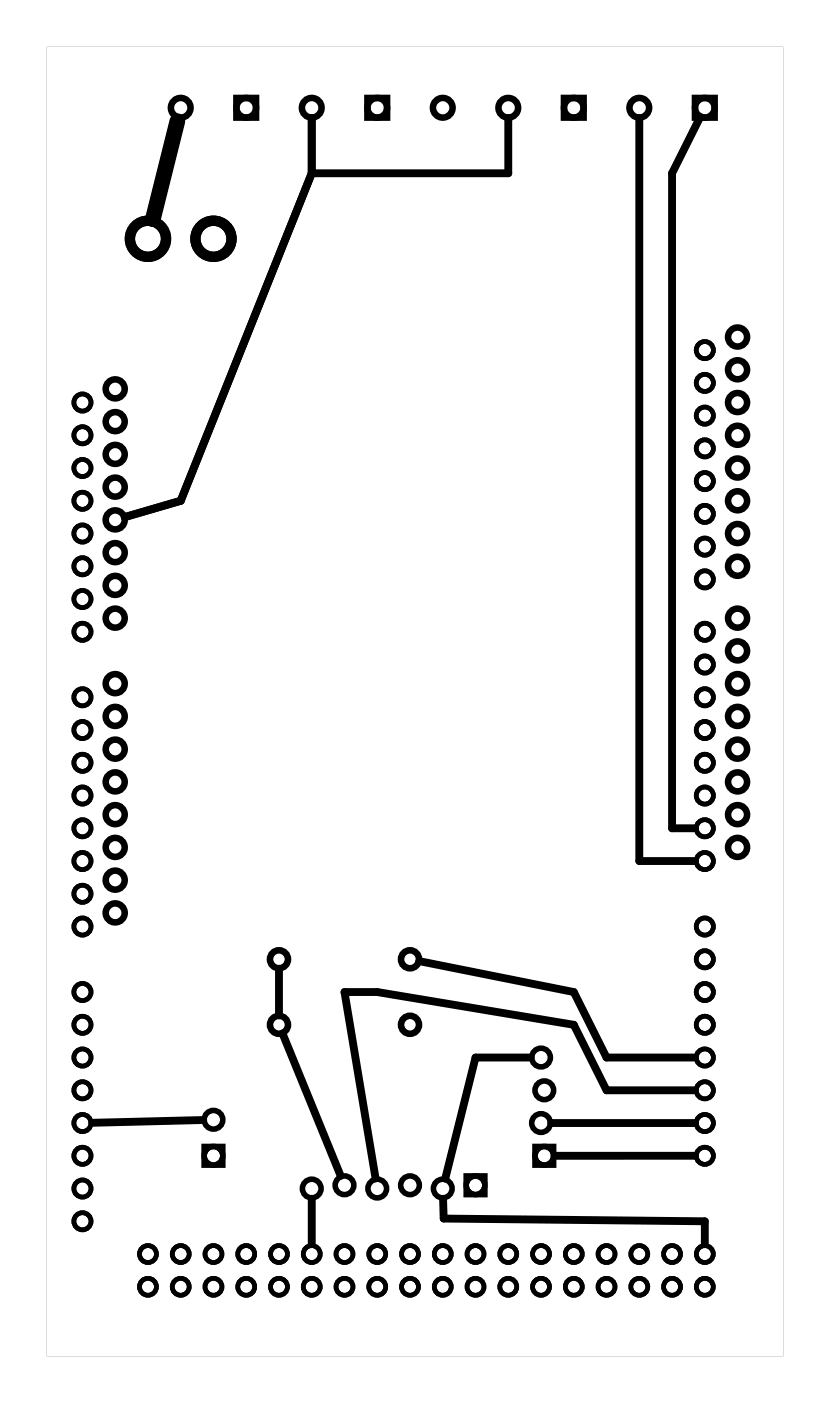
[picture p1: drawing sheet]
<svg xmlns="http://www.w3.org/2000/svg" width="64mm" height="109mm" viewBox="0 0 64 109" stroke-linecap="round" stroke-linejoin="round" font-family="sans-serif">
<g fill="#000">
<path d="M3.6 3.6v101.6h57.1v-101.6zM3.6 3.6h57.1v101.6h-57.1z"/>
<path d="M15.6 88.7v1.9h1.9v-1.9zM16 89.6a.55 .55 0 0 1 1.1 0 .55 .55 0 0 1-1.1 0z"/>
<path d="M35.9 91v1.9h1.9v-1.9zM36.4 91.9a.51 .51 0 0 1 1 0 .51 .51 0 0 1-1 0z"/>
<path d="M41.3 88.7v1.9h1.8v-1.9zM41.7 89.6a.51 .51 0 0 1 1 0 .51 .51 0 0 1-1 0z"/>
</g>
<g fill="none" stroke="#000" stroke-width=".36">
<circle cx="6.4" cy="36.3" r=".66"/>
<circle cx="6.4" cy="31.2" r=".66"/>
<circle cx="6.4" cy="38.8" r=".66"/>
<circle cx="6.4" cy="33.8" r=".66"/>
<circle cx="54.7" cy="32.2" r=".66"/>
<circle cx="54.7" cy="37.3" r=".66"/>
<circle cx="54.7" cy="34.8" r=".66"/>
<circle cx="54.7" cy="29.7" r=".66"/>
<circle cx="54.7" cy="27.2" r=".66"/>
<circle cx="54.7" cy="39.9" r=".66"/>
<circle cx="6.4" cy="46.5" r=".66"/>
<circle cx="6.4" cy="49" r=".66"/>
<circle cx="6.4" cy="54.1" r=".66"/>
<circle cx="6.4" cy="59.2" r=".66"/>
<circle cx="6.4" cy="56.6" r=".66"/>
<circle cx="6.4" cy="43.9" r=".66"/>
<circle cx="6.4" cy="41.4" r=".66"/>
<circle cx="54.7" cy="49" r=".66"/>
<circle cx="54.7" cy="54.1" r=".66"/>
<circle cx="54.7" cy="59.2" r=".66"/>
<circle cx="54.7" cy="44.9" r=".66"/>
<circle cx="54.7" cy="42.4" r=".66"/>
<circle cx="54.7" cy="51.5" r=".66"/>
<circle cx="54.7" cy="56.6" r=".66"/>
<circle cx="6.4" cy="64.2" r=".66"/>
<circle cx="6.4" cy="61.7" r=".66"/>
<circle cx="6.4" cy="76.9" r=".66"/>
<circle cx="6.4" cy="66.8" r=".66"/>
<circle cx="6.4" cy="79.5" r=".66"/>
<circle cx="6.4" cy="69.3" r=".66"/>
<circle cx="6.4" cy="71.9" r=".66"/>
<circle cx="54.7" cy="79.5" r=".66"/>
<circle cx="54.7" cy="74.4" r=".66"/>
<circle cx="54.7" cy="71.9" r=".66"/>
<circle cx="54.7" cy="66.8" r=".66"/>
<circle cx="54.7" cy="61.7" r=".66"/>
<circle cx="54.7" cy="64.2" r=".66"/>
<circle cx="54.7" cy="76.9" r=".66"/>
<circle cx="6.4" cy="82" r=".66"/>
<circle cx="6.4" cy="89.6" r=".66"/>
<circle cx="6.4" cy="84.6" r=".66"/>
<circle cx="6.4" cy="92.2" r=".66"/>
<circle cx="6.4" cy="87.1" r=".66"/>
<circle cx="6.4" cy="94.7" r=".66"/>
<circle cx="11.5" cy="99.8" r=".66"/>
<circle cx="11.5" cy="97.3" r=".66"/>
<circle cx="14" cy="99.8" r=".66"/>
<circle cx="14" cy="97.3" r=".66"/>
<circle cx="16.6" cy="97.3" r=".66"/>
<circle cx="16.6" cy="99.8" r=".66"/>
<circle cx="19.1" cy="97.3" r=".66"/>
<circle cx="19.1" cy="99.8" r=".66"/>
<circle cx="21.6" cy="99.8" r=".66"/>
<circle cx="21.6" cy="97.3" r=".66"/>
<circle cx="24.2" cy="97.3" r=".66"/>
<circle cx="24.2" cy="99.8" r=".66"/>
<circle cx="26.7" cy="97.3" r=".66"/>
<circle cx="26.7" cy="99.8" r=".66"/>
<circle cx="29.3" cy="97.3" r=".66"/>
<circle cx="29.3" cy="99.8" r=".66"/>
<circle cx="31.8" cy="97.3" r=".66"/>
<circle cx="31.8" cy="99.8" r=".66"/>
<circle cx="34.3" cy="97.3" r=".66"/>
<circle cx="34.3" cy="99.8" r=".66"/>
<circle cx="36.9" cy="97.3" r=".66"/>
<circle cx="36.9" cy="99.8" r=".66"/>
<circle cx="39.4" cy="99.8" r=".66"/>
<circle cx="39.4" cy="97.3" r=".66"/>
<circle cx="42" cy="97.3" r=".66"/>
<circle cx="42" cy="99.8" r=".66"/>
<circle cx="44.5" cy="97.3" r=".66"/>
<circle cx="44.5" cy="99.8" r=".66"/>
<circle cx="47" cy="97.3" r=".66"/>
<circle cx="47" cy="99.8" r=".66"/>
<circle cx="49.6" cy="99.8" r=".66"/>
<circle cx="49.6" cy="97.3" r=".66"/>
<circle cx="52.1" cy="99.8" r=".66"/>
<circle cx="52.1" cy="97.3" r=".66"/>
<circle cx="54.7" cy="87.1" r=".66"/>
<circle cx="54.7" cy="84.6" r=".66"/>
<circle cx="54.7" cy="89.6" r=".66"/>
<circle cx="54.7" cy="82" r=".66"/>
<circle cx="54.7" cy="97.3" r=".66"/>
<circle cx="54.7" cy="99.8" r=".66"/>
</g>
<g fill="none" stroke="#000" stroke-width=".51">
<path d="M18.3 7.6h1.6v1.5h-1.6zM28.5 7.6h1.5v1.5h-1.5zM43.7 7.6h1.6v1.5h-1.6zM53.9 7.6h1.5v1.5h-1.5z"/>
<circle cx="14" cy="8.4" r=".76"/>
<circle cx="19.1" cy="8.4" r=".76"/>
<circle cx="24.2" cy="8.4" r=".76"/>
<circle cx="29.3" cy="8.4" r=".76"/>
<circle cx="34.3" cy="8.4" r=".76"/>
<circle cx="39.4" cy="8.4" r=".76"/>
<circle cx="44.5" cy="8.4" r=".76"/>
<circle cx="49.6" cy="8.4" r=".76"/>
<circle cx="54.7" cy="8.4" r=".76"/>
<circle cx="8.9" cy="35.2" r=".74"/>
<circle cx="8.9" cy="37.8" r=".74"/>
<circle cx="8.9" cy="30.2" r=".74"/>
<circle cx="8.9" cy="32.7" r=".74"/>
<circle cx="57.2" cy="38.8" r=".74"/>
<circle cx="57.2" cy="36.3" r=".74"/>
<circle cx="57.2" cy="28.7" r=".74"/>
<circle cx="57.2" cy="33.8" r=".74"/>
<circle cx="57.2" cy="26.1" r=".74"/>
<circle cx="57.2" cy="31.2" r=".74"/>
<circle cx="8.9" cy="45.4" r=".74"/>
<circle cx="8.9" cy="40.3" r=".74"/>
<circle cx="8.9" cy="47.9" r=".74"/>
<circle cx="8.9" cy="42.9" r=".74"/>
<circle cx="8.9" cy="58.1" r=".74"/>
<circle cx="8.9" cy="53" r=".74"/>
<circle cx="8.9" cy="55.6" r=".74"/>
<circle cx="57.2" cy="41.4" r=".74"/>
<circle cx="57.2" cy="43.9" r=".74"/>
<circle cx="57.2" cy="58.1" r=".74"/>
<circle cx="57.2" cy="53" r=".74"/>
<circle cx="57.2" cy="50.5" r=".74"/>
<circle cx="57.2" cy="47.9" r=".74"/>
<circle cx="57.2" cy="55.6" r=".74"/>
<circle cx="8.9" cy="63.2" r=".74"/>
<circle cx="8.9" cy="65.7" r=".74"/>
<circle cx="8.9" cy="70.8" r=".74"/>
<circle cx="8.9" cy="68.3" r=".74"/>
<circle cx="8.9" cy="60.6" r=".74"/>
<circle cx="21.6" cy="79.5" r=".7"/>
<circle cx="21.6" cy="74.4" r=".7"/>
<circle cx="31.8" cy="79.5" r=".7"/>
<circle cx="31.8" cy="74.4" r=".7"/>
<circle cx="57.2" cy="63.2" r=".74"/>
<circle cx="57.2" cy="65.7" r=".74"/>
<circle cx="57.2" cy="60.6" r=".74"/>
</g>
<g fill="none" stroke="#000" stroke-width=".43">
<circle cx="16.6" cy="86.8" r=".72"/>
<circle cx="16.6" cy="89.6" r=".72"/>
<circle cx="24.2" cy="92.2" r=".72"/>
<circle cx="26.7" cy="91.9" r=".72"/>
<circle cx="29.3" cy="92.2" r=".72"/>
<circle cx="31.8" cy="91.9" r=".72"/>
<circle cx="34.3" cy="92.2" r=".72"/>
<circle cx="36.9" cy="91.9" r=".72"/>
<circle cx="42" cy="87.1" r=".72"/>
<circle cx="42" cy="82" r=".72"/>
<circle cx="42.2" cy="89.6" r=".72"/>
<circle cx="42.2" cy="84.6" r=".72"/>
</g>
<g fill="none" stroke="#000" stroke-width=".8" stroke-linecap="butt">
<circle cx="11.5" cy="18.5" r="1.4"/>
<circle cx="16.6" cy="18.5" r="1.4"/>
</g>
<g fill="none" stroke="#000" stroke-width=".61">
<path d="M24.2 13.4l-10.2 25.4-4.3 1.3M24.2 9.1v4.3M39.4 9.1v4.3h-15.2M49.6 9.1v57.7h4.3M54.3 9.1l-2.2 4.3v50.8h1.8M21.6 75.1v3.7M32.5 74.5l12 2.4 2.5 5.1h6.9M15.8 86.9l-8.6 .2M21.9 80.2l4.5 11M24.2 93v3.5M34.4 93v1.5l20.3 .2v1.8M41.2 82h-4.3l-2.4 9.4"/>
<path d="M42.7 87.1h11.2M53.9 89.6h-10.9M53.9 84.6h-6.9l-2.5-5.1-15.2-2.6h-2.6l2.4 14.5"/>
</g>
<path d="M13.8 9.4l-1.9 7.6" fill="none" stroke="#000" stroke-width="1.2"/>
</svg>
